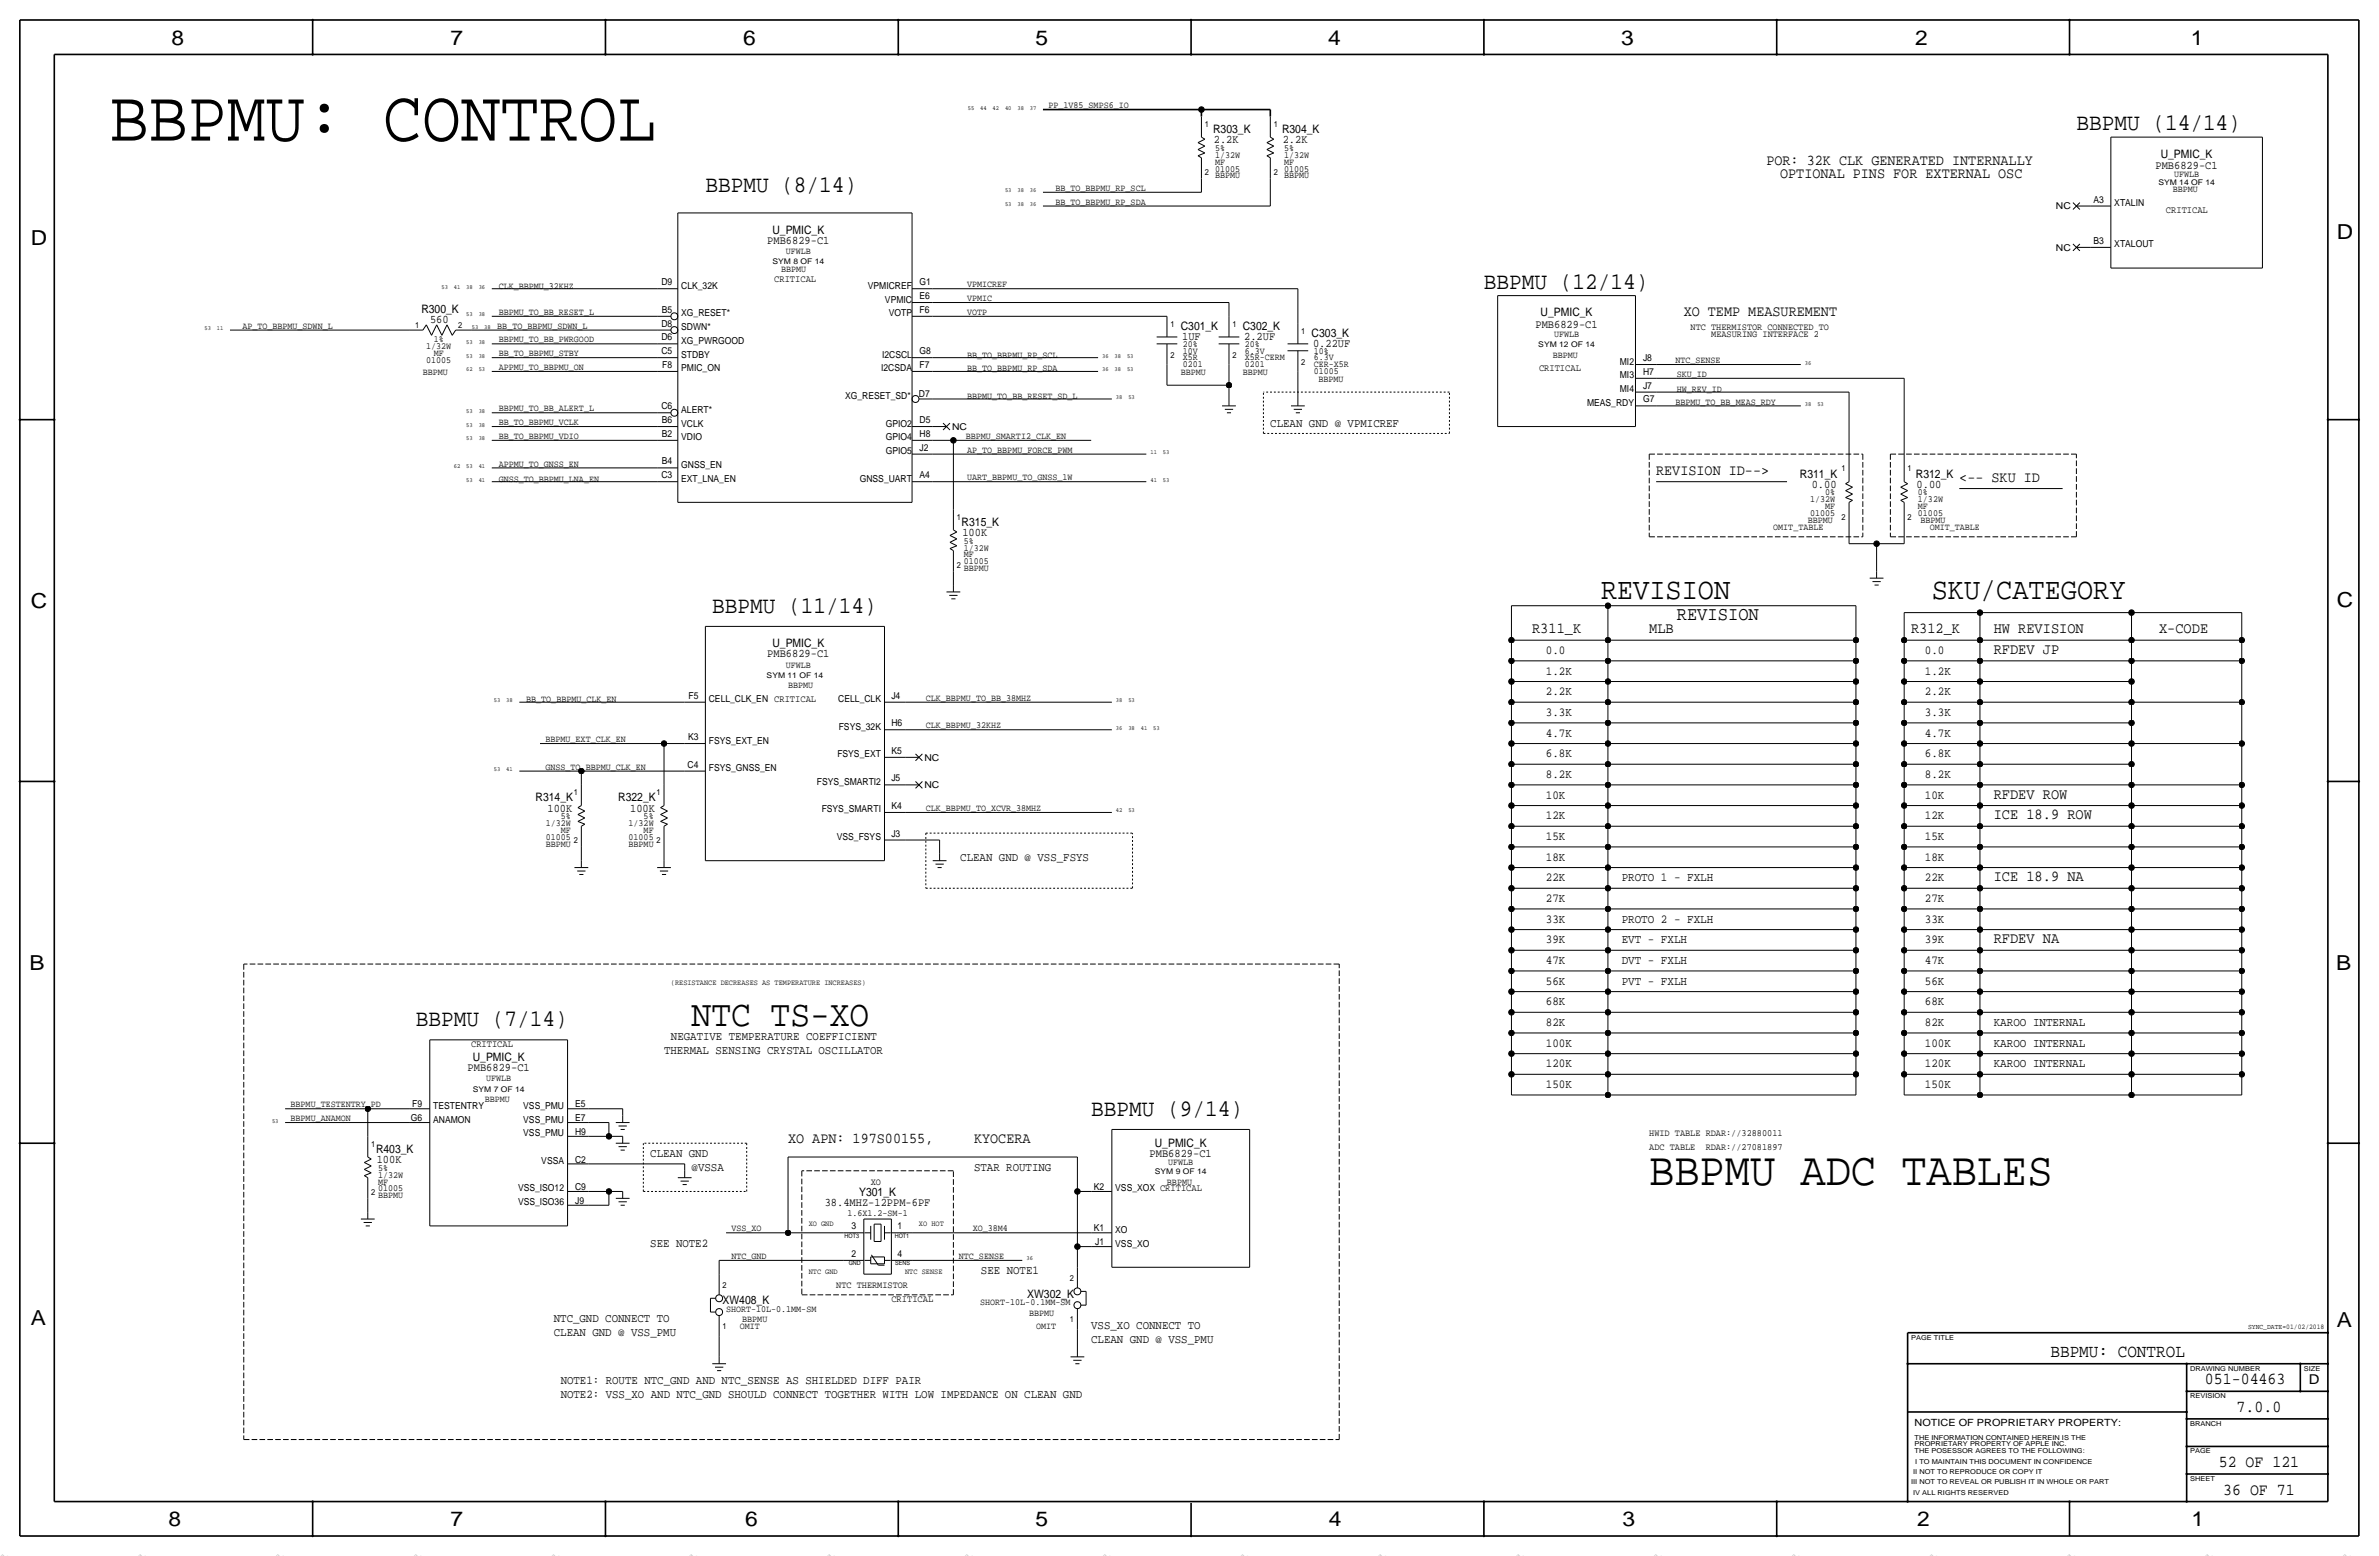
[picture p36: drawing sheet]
<svg xmlns="http://www.w3.org/2000/svg" width="877mm" height="574mm" viewBox="0 0 877 574" stroke-linecap="round" stroke-linejoin="round" font-family="sans-serif">
<defs><g id="words">
<text font-size="26.9" x="40.3" y="51.8">BBPMU: CONTROL</text>
<text font-size="17.4" x="608" y="436.6">BBPMU ADC TABLES</text>
<text font-size="13.6" x="255" y="378.2">NTC TS-XO</text>
<g font-size="11.1">
<text x="590.2" y="220.7">REVISION</text>
<text x="712.2" y="220.7">SKU/CATEGORY</text>
</g>
<g font-size="8.7">
<text x="765.5" y="48">BBPMU (14/14)</text>
<text x="260" y="70.9">BBPMU (8/14)</text>
<text x="547.1" y="106.4">BBPMU (12/14)</text>
<text x="262.6" y="225.8">BBPMU (11/14)</text>
<text x="153.4" y="378.2">BBPMU (7/14)</text>
<text x="402.3" y="411.2">BBPMU (9/14)</text>
</g>
<g font-size="7.6">
<text x="63.2" y="16.5">8</text>
<text x="166.1" y="16.5">7</text>
<text x="274" y="16.5">6</text>
<text x="381.7" y="16.5">5</text>
<text x="489.7" y="16.5">4</text>
<text x="597.6" y="16.5">3</text>
<text x="706.1" y="16.5">2</text>
<text x="807.7" y="16.5">1</text>
<text x="861.5" y="88.1">D</text>
<text x="11.4" y="90.4">D</text>
<text x="11.4" y="224.3">C</text>
<text x="861.5" y="223.8">C</text>
<text x="10.9" y="357.6">B</text>
<text x="861.3" y="357.4">B</text>
<text x="11.4" y="488.4">A</text>
<text x="861.5" y="489.2">A</text>
<text x="62.2" y="562.6">8</text>
<text x="166.1" y="562.6">7</text>
<text x="274.8" y="562.6">6</text>
<text x="381.7" y="562.6">5</text>
<text x="489.9" y="562.6">4</text>
<text x="598.1" y="562.6">3</text>
<text x="706.8" y="562.6">2</text>
<text x="807.9" y="562.6">1</text>
</g>
<text font-size="7.1" x="618.2" y="228.3">REVISION</text>
<text font-size="6.6" x="756" y="500.1">BBPMU: CONTROL</text>
<g font-size="6.2">
<text x="812.9" y="510.3">051-04463</text>
<text x="824.6" y="520.4">7.0.0</text>
<text x="818" y="540.8">52 OF 121</text>
<text x="819.6" y="550.9">36 OF 71</text>
</g>
<g font-size="5.6">
<text x="651.2" y="60.7">POR: 32K CLK GENERATED INTERNALLY</text>
<text x="656.3" y="65.8">OPTIONAL PINS FOR EXTERNAL OSC</text>
<text x="620.7" y="116.6">XO TEMP MEASUREMENT</text>
<text x="610.6" y="175">REVISION ID--&gt;</text>
<text x="722.3" y="177.5">&lt;-- SKU ID</text>
<text x="564.8" y="233.4">R311_K</text>
<text x="608" y="233.4">MLB</text>
<text x="704.5" y="233.4">R312_K</text>
<text x="735" y="233.4">HW REVISION</text>
<text x="796" y="233.4">X-CODE</text>
<text x="735" y="241">RFDEV JP</text>
<text x="735" y="294.4">RFDEV ROW</text>
<text x="735" y="302">ICE 18.9 ROW</text>
<text x="735" y="324.9">ICE 18.9 NA</text>
<text x="735" y="347.7">RFDEV NA</text>
<text x="290.5" y="421.4">XO APN: 197S00155,</text>
<text x="359.1" y="421.4">KYOCERA</text>
</g>
<text font-size="5" x="851.2" y="510.3">D</text>
<g font-size="4.5">
<text x="569.9" y="241">0.0</text>
<text x="709.6" y="241">0.0</text>
<text x="569.9" y="248.7">1.2K</text>
<text x="709.6" y="248.7">1.2K</text>
<text x="569.9" y="256.3">2.2K</text>
<text x="709.6" y="256.3">2.2K</text>
<text x="569.9" y="263.9">3.3K</text>
<text x="709.6" y="263.9">3.3K</text>
<text x="569.9" y="271.5">4.7K</text>
<text x="709.6" y="271.5">4.7K</text>
<text x="569.9" y="279.1">6.8K</text>
<text x="709.6" y="279.1">6.8K</text>
<text x="569.9" y="286.8">8.2K</text>
<text x="709.6" y="286.8">8.2K</text>
<text x="569.9" y="294.4">10K</text>
<text x="709.6" y="294.4">10K</text>
<text x="569.9" y="302">12K</text>
<text x="709.6" y="302">12K</text>
<text x="569.9" y="309.6">15K</text>
<text x="709.6" y="309.6">15K</text>
<text x="569.9" y="317.2">18K</text>
<text x="709.6" y="317.2">18K</text>
<text x="569.9" y="324.9">22K</text>
<text x="597.9" y="324.9">PROTO 1 - FXLH</text>
<text x="709.6" y="324.9">22K</text>
<text x="569.9" y="332.5">27K</text>
<text x="709.6" y="332.5">27K</text>
<text x="569.9" y="340.1">33K</text>
<text x="597.9" y="340.1">PROTO 2 - FXLH</text>
<text x="709.6" y="340.1">33K</text>
<text x="569.9" y="347.7">39K</text>
<text x="597.9" y="347.7">EVT - FXLH</text>
<text x="709.6" y="347.7">39K</text>
<text x="569.9" y="355.3">47K</text>
<text x="597.9" y="355.3">DVT - FXLH</text>
<text x="709.6" y="355.3">47K</text>
<text x="569.9" y="363">56K</text>
<text x="597.9" y="363">PVT - FXLH</text>
<text x="709.6" y="363">56K</text>
<text x="569.9" y="370.6">68K</text>
<text x="709.6" y="370.6">68K</text>
<text x="569.9" y="378.2">82K</text>
<text x="709.6" y="378.2">82K</text>
<text x="735" y="378.2">KAROO INTERNAL</text>
<text x="569.9" y="385.8">100K</text>
<text x="709.6" y="385.8">100K</text>
<text x="735" y="385.8">KAROO INTERNAL</text>
<text x="569.9" y="393.4">120K</text>
<text x="709.6" y="393.4">120K</text>
<text x="735" y="393.4">KAROO INTERNAL</text>
<text x="569.9" y="401.1">150K</text>
<text x="709.6" y="401.1">150K</text>
</g>
<g font-size="4.4">
<text x="468.3" y="157.2">CLEAN GND @ VPMICREF</text>
<text x="354" y="317.2">CLEAN GND @ VSS_FSYS</text>
<text x="247.3" y="383.3">NEGATIVE TEMPERATURE COEFFICIENT</text>
<text x="244.8" y="388.4">THERMAL SENSING CRYSTAL OSCILLATOR</text>
<text x="239.7" y="426.5">CLEAN GND</text>
<text x="255" y="431.5">@VSSA</text>
<text x="359.1" y="431.5">STAR ROUTING</text>
<text x="239.7" y="459.5">SEE NOTE2</text>
<text x="361.6" y="469.6">SEE NOTE1</text>
<text x="204.2" y="487.4">NTC_GND CONNECT TO</text>
<text x="402.3" y="490">VSS_XO CONNECT TO</text>
<text x="204.2" y="492.5">CLEAN GND @ VSS_PMU</text>
<text x="402.3" y="495">CLEAN GND @ VSS_PMU</text>
<text x="206.7" y="510.3">NOTE1: ROUTE NTC_GND AND NTC_SENSE AS SHIELDED DIFF PAIR</text>
<text x="206.7" y="515.4">NOTE2: VSS_XO AND NTC_GND SHOULD CONNECT TOGETHER WITH LOW IMPEDANCE ON CLEAN GND</text>
</g>
<g font-size="4.3">
<text x="447.2" y="49">R303_K</text>
<text x="447.5" y="52.8">2.2K</text>
<text x="472.6" y="49">R304_K</text>
<text x="472.9" y="52.8">2.2K</text>
<text x="796.6" y="58.2">U_PMIC_K</text>
<text x="794.7" y="62.4">PMB6829-C1</text>
<text x="282.9" y="89.9">PMB6829-C1</text>
<text x="284.8" y="86.1">U_PMIC_K</text>
<text x="155.4" y="115.3">R300_K</text>
<text x="158.6" y="118.9">560</text>
<text x="568" y="116.6">U_PMIC_K</text>
<text x="435.3" y="121.7">C301_K</text>
<text x="435.8" y="125.5">1UF</text>
<text x="458.2" y="121.7">C302_K</text>
<text x="458.7" y="125.5">2.2UF</text>
<text x="483.6" y="124.2">C303_K</text>
<text x="566.1" y="120.8">PMB6829-C1</text>
<text x="484.1" y="128">0.22UF</text>
<text x="663.6" y="176">R311_K</text>
<text x="667.9" y="179.8">0.00</text>
<text x="706.3" y="176">R312_K</text>
<text x="706.6" y="179.8">0.00</text>
<text x="354.5" y="193.8">R315_K</text>
<text x="354.8" y="197.6">100K</text>
<text x="284.8" y="238.5">U_PMIC_K</text>
<text x="282.9" y="242.3">PMB6829-C1</text>
<text x="197.5" y="295.4">R314_K</text>
<text x="201.9" y="299.2">100K</text>
<text x="227.9" y="295.4">R322_K</text>
<text x="232.3" y="299.2">100K</text>
<text x="172.4" y="394.7">PMB6829-C1</text>
<text x="174.3" y="390.9">U_PMIC_K</text>
<text x="138.6" y="424.9">R403_K</text>
<text x="425.8" y="422.7">U_PMIC_K</text>
<text x="138.9" y="428.8">100K</text>
<text x="423.8" y="426.6">PMB6829-C1</text>
<text x="316.7" y="440.7">Y301_K</text>
<text x="304.1" y="444.5">38.4MHZ-12PPM-6PF</text>
<text x="378.7" y="478.3">XW302_K</text>
<text x="266.4" y="480.8">XW408_K</text>
</g>
<text font-size="3.7" x="705.8" y="525.5">NOTICE OF PROPRIETARY PROPERTY:</text>
<g font-size="3.6">
<text x="798.5" y="78.5">CRITICAL</text>
<text x="285.4" y="103.9">CRITICAL</text>
<text x="567.4" y="136.9">CRITICAL</text>
<text x="173.7" y="385.8">CRITICAL</text>
<text x="328.6" y="479.8">CRITICAL</text>
</g>
<g font-size="3.5">
<text x="386.5" y="39.9">PP_1V85_SMPS6_IO</text>
<text x="448" y="58.2">1/32W</text>
<text x="448" y="55.6">5%</text>
<text x="473.4" y="58.2">1/32W</text>
<text x="473.4" y="55.6">5%</text>
<text x="448" y="60.7">MF</text>
<text x="448" y="63.2">01005</text>
<text x="448" y="65.8">BBPMU</text>
<text x="473.4" y="60.7">MF</text>
<text x="473.4" y="63.2">01005</text>
<text x="473.4" y="65.8">BBPMU</text>
<text x="801.5" y="65.3">UFWLB</text>
<text x="389.1" y="70.4">BB_TO_BBPMU_RP_SCL</text>
<text x="801.1" y="70.9">BBPMU</text>
<text x="389.1" y="75.4">BB_TO_BBPMU_RP_SDA</text>
<text x="758" y="77.2">NC</text>
<text x="771.8" y="74.7">A3</text>
<text x="779.5" y="75.9">XTALIN</text>
<text x="771.8" y="89.9">B3</text>
<text x="289.7" y="93.7">UFWLB</text>
<text x="758" y="92.5">NC</text>
<text x="779.5" y="91.2">XTALOUT</text>
<text x="288" y="100.1">BBPMU</text>
<text x="183.8" y="106.4">CLK_BBPMU_32KHZ</text>
<text x="243.8" y="105.2">D9</text>
<text x="251.2" y="106.4">CLK_32K</text>
<text x="320" y="106.4">VPMICREF</text>
<text x="339" y="105.2">G1</text>
<text x="356.6" y="105.9">VPMICREF</text>
<text x="326.3" y="111.5">VPMIC</text>
<text x="339" y="110.2">E6</text>
<text x="356.6" y="111">VPMIC</text>
<text x="183.8" y="116.1">BBPMU_TO_BB_RESET_L</text>
<text x="244" y="115.3">B5</text>
<text x="251.2" y="116.6">XG_RESET*</text>
<text x="327.7" y="116.6">VOTP</text>
<text x="339" y="115.3">F6</text>
<text x="356.6" y="116.1">VOTP</text>
<text x="89.4" y="121.2">AP_TO_BBPMU_SDWN_L</text>
<text x="183.3" y="121.2">BB_TO_BBPMU_SDWN_L</text>
<text x="243.8" y="125.5">D6</text>
<text x="243.8" y="120.4">D8</text>
<text x="251.2" y="121.7">SDWN*</text>
<text x="572.9" y="124.1">UFWLB</text>
<text x="623.3" y="121.7">NTC THERMISTOR CONNECTED TO</text>
<text x="630.9" y="124.2">MEASURING INTERFACE 2</text>
<text x="157.1" y="128.8">1/32W</text>
<text x="159.9" y="131.3">MF</text>
<text x="159.9" y="126.2">1%</text>
<text x="183.8" y="126.2">BBPMU_TO_BB_PWRGOOD</text>
<text x="183.8" y="131.3">BB_TO_BBPMU_STBY</text>
<text x="243.8" y="130.6">C5</text>
<text x="251.2" y="126.7">XG_PWRGOOD</text>
<text x="251.2" y="131.8">STDBY</text>
<text x="325.2" y="131.8">I2CSCL</text>
<text x="339" y="130.6">G8</text>
<text x="356.6" y="131.8">BB_TO_BBPMU_RP_SCL</text>
<text x="436.1" y="128">20%</text>
<text x="436.1" y="130.3">10V</text>
<text x="458.9" y="128">20%</text>
<text x="458.9" y="130.3">6.3V</text>
<text x="484.3" y="130.6">10%</text>
<text x="572.5" y="131.8">BBPMU</text>
<text x="157.1" y="133.9">01005</text>
<text x="183.8" y="136.4">APPMU_TO_BBPMU_ON</text>
<text x="244.2" y="135.6">F8</text>
<text x="251.2" y="136.9">PMIC_ON</text>
<text x="324.9" y="136.9">I2CSDA</text>
<text x="339" y="135.6">F7</text>
<text x="356.6" y="136.9">BB_TO_BBPMU_RP_SDA</text>
<text x="436.1" y="132.8">X5R</text>
<text x="436.1" y="135.4">0201</text>
<text x="458.9" y="132.8">X5R-CERM</text>
<text x="458.9" y="135.4">0201</text>
<text x="484.3" y="135.4">CER-X5R</text>
<text x="484.3" y="137.9">01005</text>
<text x="484.3" y="132.8">6.3V</text>
<text x="597.2" y="134.4">MI2</text>
<text x="605.7" y="133.1">J8</text>
<text x="617.7" y="133.9">NTC_SENSE</text>
<text x="155.9" y="138.2">BBPMU</text>
<text x="435.3" y="138.2">BBPMU</text>
<text x="458.2" y="138.2">BBPMU</text>
<text x="486.1" y="140.7">BBPMU</text>
<text x="597.2" y="139.4">MI3</text>
<text x="605.7" y="143.3">J7</text>
<text x="605.7" y="138.2">H7</text>
<text x="618.2" y="138.9">SKU_ID</text>
<text x="311.6" y="147.1">XG_RESET_SD*</text>
<text x="338.8" y="146.3">D7</text>
<text x="356.6" y="147.1">BBPMU_TO_BB_RESET_SD_L</text>
<text x="585.1" y="149.6">MEAS_RDY</text>
<text x="597.2" y="144.5">MI4</text>
<text x="605.7" y="148.3">G7</text>
<text x="617.7" y="149.1">BBPMU_TO_BB_MEAS_RDY</text>
<text x="618.2" y="144.5">HW_REV_ID</text>
<text x="183.8" y="151.6">BBPMU_TO_BB_ALERT_L</text>
<text x="243.8" y="150.9">C6</text>
<text x="244" y="156">B6</text>
<text x="251.2" y="152.1">ALERT*</text>
<text x="339" y="156">D5</text>
<text x="183.8" y="161.8">BB_TO_BBPMU_VDIO</text>
<text x="183.8" y="156.7">BB_TO_BBPMU_VCLK</text>
<text x="244" y="161">B2</text>
<text x="251.2" y="157.2">VCLK</text>
<text x="326.6" y="157.2">GPIO2</text>
<text x="339" y="161">H8</text>
<text x="351" y="158.5">NC</text>
<text x="356.1" y="161.8">BBPMU_SMARTI2_CLK_EN</text>
<text x="251.2" y="162.3">VDIO</text>
<text x="326.6" y="162.3">GPIO4</text>
<text x="326.6" y="167.4">GPIO5</text>
<text x="339" y="166.1">J2</text>
<text x="356.6" y="166.9">AP_TO_BBPMU_FORCE_PWM</text>
<text x="183.8" y="172">APPMU_TO_GNSS_EN</text>
<text x="244" y="171.2">B4</text>
<text x="251.2" y="172.5">GNSS_EN</text>
<text x="183.8" y="177.5">GNSS_TO_BBPMU_LNA_EN</text>
<text x="243.8" y="176.3">C3</text>
<text x="251.2" y="177.5">EXT_LNA_EN</text>
<text x="317" y="177.5">GNSS_UART</text>
<text x="339" y="176.3">A4</text>
<text x="356.6" y="177">UART_BBPMU_TO_GNSS_1W</text>
<text x="667.4" y="185.2">1/32W</text>
<text x="672.9" y="182.6">0%</text>
<text x="707.1" y="185.2">1/32W</text>
<text x="707.1" y="182.6">0%</text>
<text x="667.4" y="190.2">01005</text>
<text x="672.9" y="187.7">MF</text>
<text x="707.1" y="187.7">MF</text>
<text x="707.1" y="190.2">01005</text>
<text x="653.7" y="195.3">OMIT_TABLE</text>
<text x="666.4" y="192.8">BBPMU</text>
<text x="708" y="192.8">BBPMU</text>
<text x="711.4" y="195.3">OMIT_TABLE</text>
<text x="355.3" y="202.9">1/32W</text>
<text x="355.3" y="200.4">5%</text>
<text x="355.3" y="205.5">MF</text>
<text x="355.3" y="208">01005</text>
<text x="355.3" y="210.6">BBPMU</text>
<text x="289.7" y="246.1">UFWLB</text>
<text x="253.8" y="257.6">F5</text>
<text x="290.5" y="253.7">BBPMU</text>
<text x="328.6" y="257.6">J4</text>
<text x="194" y="258.8">BB_TO_BBPMU_CLK_EN</text>
<text x="261.3" y="258.8">CELL_CLK_EN CRITICAL</text>
<text x="309.1" y="258.8">CELL_CLK</text>
<text x="341.3" y="258.3">CLK_BBPMU_TO_BB_38MHZ</text>
<text x="309.2" y="269">FSYS_32K</text>
<text x="328.6" y="267.7">H6</text>
<text x="341.3" y="268.5">CLK_BBPMU_32KHZ</text>
<text x="201.1" y="273.6">BBPMU_EXT_CLK_EN</text>
<text x="253.7" y="272.8">K3</text>
<text x="261.3" y="274.1">FSYS_EXT_EN</text>
<text x="308.7" y="279.1">FSYS_EXT</text>
<text x="328.6" y="277.9">K5</text>
<text x="340.8" y="280.4">NC</text>
<text x="201.1" y="283.7">GNSS_TO_BBPMU_CLK_EN</text>
<text x="253.5" y="283">C4</text>
<text x="261.3" y="284.2">FSYS_GNSS_EN</text>
<text x="301.2" y="289.3">FSYS_SMARTI2</text>
<text x="328.6" y="288">J5</text>
<text x="340.8" y="290.6">NC</text>
<text x="302.9" y="299.5">FSYS_SMARTI</text>
<text x="328.6" y="298.2">K4</text>
<text x="341.3" y="299">CLK_BBPMU_TO_XCVR_38MHZ</text>
<text x="201.3" y="304.5">1/32W</text>
<text x="206.8" y="302">5%</text>
<text x="231.7" y="304.5">1/32W</text>
<text x="237.3" y="302">5%</text>
<text x="201.3" y="309.6">01005</text>
<text x="206.8" y="307.1">MF</text>
<text x="231.7" y="309.6">01005</text>
<text x="237.3" y="307.1">MF</text>
<text x="308.5" y="309.6">VSS_FSYS</text>
<text x="328.6" y="308.4">J3</text>
<text x="201.3" y="312.2">BBPMU</text>
<text x="231.7" y="312.2">BBPMU</text>
<text x="179.2" y="398.5">UFWLB</text>
<text x="178.8" y="406.1">BBPMU</text>
<text x="107.1" y="413.3">BBPMU_ANAMON</text>
<text x="107.1" y="408.2">BBPMU_TESTENTRY_PD</text>
<text x="151.4" y="413.3">G6</text>
<text x="152" y="408.2">F9</text>
<text x="159.7" y="408.7">TESTENTRY</text>
<text x="159.7" y="413.8">ANAMON</text>
<text x="192.9" y="408.7">VSS_PMU</text>
<text x="192.9" y="413.8">VSS_PMU</text>
<text x="212" y="413.3">E7</text>
<text x="212" y="408.2">E5</text>
<text x="192.9" y="418.8">VSS_PMU</text>
<text x="212" y="418.3">H9</text>
<text x="608" y="418.8">HWID TABLE RDAR://32880011</text>
<text x="608" y="423.9">ADC TABLE</text>
<text x="628.8" y="423.9">RDAR://27081897</text>
<text x="139.4" y="431.5">5%</text>
<text x="199.6" y="429">VSSA</text>
<text x="212" y="428.5">C2</text>
<text x="430.7" y="429.5">UFWLB</text>
<text x="139.4" y="434.1">1/32W</text>
<text x="139.4" y="436.6">MF</text>
<text x="321" y="436.6">XO</text>
<text x="430.2" y="436.6">BBPMU</text>
<text x="139.4" y="439.2">01005</text>
<text x="139.4" y="441.7">BBPMU</text>
<text x="191" y="439.2">VSS_ISO12</text>
<text x="212" y="443.7">J9</text>
<text x="212" y="438.7">C9</text>
<text x="403.3" y="438.7">K2</text>
<text x="411.2" y="439.2">VSS_XOX CRITICAL</text>
<text x="191" y="444.2">VSS_ISO36</text>
<text x="312.4" y="448.1">1.6X1.2-SM-1</text>
<text x="269.7" y="453.9">VSS_XO</text>
<text x="313.9" y="453.1">3</text>
<text x="330.9" y="453.1">1</text>
<text x="358.6" y="453.9">XO_38M4</text>
<text x="403.3" y="453.9">K1</text>
<text x="411.2" y="454.4">XO</text>
<text x="403.8" y="459">J1</text>
<text x="411.2" y="459.5">VSS_XO</text>
<text x="269.7" y="464.1">NTC_GND</text>
<text x="313.9" y="463.3">2</text>
<text x="330.9" y="463.3">4</text>
<text x="353.5" y="464.1">NTC_SENSE</text>
<text x="308.3" y="474.7">NTC THERMISTOR</text>
<text x="267.7" y="483.6">SHORT-10L-0.1MM-SM</text>
<text x="361.4" y="481.1">SHORT-10L-0.1MM-SM</text>
<text x="379.4" y="484.9">BBPMU</text>
<text x="272.7" y="490">OMIT</text>
<text x="273.7" y="487.4">BBPMU</text>
<text x="382" y="490">OMIT</text>
</g>
<g font-size="3.1">
<text x="444.2" y="46.7">1</text>
<text x="469.6" y="46.7">1</text>
<text x="444.2" y="64.5">2</text>
<text x="469.6" y="64.5">2</text>
<text x="153.1" y="120.9">1</text>
<text x="168.9" y="120.9">2</text>
<text x="431.5" y="120.4">1</text>
<text x="454.4" y="120.4">1</text>
<text x="479.8" y="122.9">1</text>
<text x="431.5" y="131.8">2</text>
<text x="454.4" y="131.8">2</text>
<text x="479.8" y="134.4">2</text>
<text x="678.9" y="173.7">1</text>
<text x="703.3" y="173.7">1</text>
<text x="352.8" y="191.5">1</text>
<text x="678.9" y="191.5">2</text>
<text x="703.3" y="191.5">2</text>
<text x="352.8" y="209.3">2</text>
<text x="211.5" y="293.1">1</text>
<text x="242" y="293.1">1</text>
<text x="211.5" y="310.9">2</text>
<text x="242" y="310.9">2</text>
<text x="136.9" y="422.7">1</text>
<text x="136.9" y="440.4">2</text>
<text x="394.4" y="472.2">2</text>
<text x="266.4" y="474.7">2</text>
<text x="266.4" y="490">1</text>
<text x="394.4" y="487.4">1</text>
</g>
<g font-size="2.9">
<text x="795.7" y="68.3">SYM 14 OF 14</text>
<text x="284.8" y="97.5">SYM 8 OF 14</text>
<text x="567.1" y="128">SYM 12 OF 14</text>
<text x="282.6" y="249.9">SYM 11 OF 14</text>
<text x="247.3" y="363">(RESISTANCE DECREASES AS TEMPERATURE INCREASES)</text>
<text x="174.3" y="402.3">SYM 7 OF 14</text>
<text x="425.8" y="432.8">SYM 9 OF 14</text>
<text x="298.1" y="451.9">XO GND</text>
<text x="338.8" y="451.9">XO HOT</text>
<text x="298.1" y="469.6">NTC GND</text>
<text x="333.7" y="469.6">NTC SENSE</text>
</g>
<g font-size="2.8" fill="#b6b6b4">
<text x="0" y="573.5" transform="rotate(45 0 573.5)">=</text>
<text x="101.6" y="573.5" transform="rotate(45 101.6 573.5)">=</text>
<text x="152.4" y="573.5" transform="rotate(45 152.4 573.5)">=</text>
<text x="203.2" y="573.5" transform="rotate(45 203.2 573.5)">=</text>
<text x="355.6" y="573.5" transform="rotate(45 355.6 573.5)">=</text>
<text x="406.4" y="573.5" transform="rotate(45 406.4 573.5)">=</text>
<text x="457.2" y="573.5" transform="rotate(45 457.2 573.5)">=</text>
<text x="609.6" y="573.5" transform="rotate(45 609.6 573.5)">=</text>
<text x="660.4" y="573.5" transform="rotate(45 660.4 573.5)">=</text>
<text x="711.2" y="573.5" transform="rotate(45 711.2 573.5)">=</text>
<text x="863.6" y="573.5" transform="rotate(45 863.6 573.5)">=</text>
</g>
<text font-size="2.6" x="828.8" y="490">SYNC_DATE=01/02/2018</text>
<g font-size="2.5">
<text x="704.5" y="493.8">PAGE TITLE</text>
<text x="807.4" y="505.2">DRAWING NUMBER</text>
<text x="849.3" y="505.2">SIZE</text>
<text x="807.4" y="515.4">REVISION</text>
<text x="807.4" y="525.5">BRANCH</text>
<text x="705.8" y="533.1">PROPRIETARY PROPERTY OF APPLE INC.</text>
<text x="705.8" y="530.6">THE INFORMATION CONTAINED HEREIN IS THE</text>
<text x="705.8" y="535.7">THE POSESSOR AGREES TO THE FOLLOWING:</text>
<text x="706.1" y="539.5">I TO MAINTAIN THIS DOCUMENT IN CONFIDENCE</text>
<text x="807.4" y="535.7">PAGE</text>
<text x="705.3" y="543.3">II NOT TO REPRODUCE OR COPY IT</text>
<text x="807.4" y="545.8">SHEET</text>
<text x="704.5" y="547.1">III NOT TO REVEAL OR PUBLISH IT IN WHOLE OR PART</text>
<text x="705.3" y="550.9">IV ALL RIGHTS RESERVED</text>
</g>
<g font-size="2.3">
<text x="356.8" y="40.4">55</text>
<text x="361.4" y="40.4">44</text>
<text x="366" y="40.4">42</text>
<text x="370.5" y="40.4">40</text>
<text x="375.1" y="40.4">38</text>
<text x="379.7" y="40.4">37</text>
<text x="370.5" y="70.9">53</text>
<text x="375.1" y="70.9">38</text>
<text x="379.7" y="70.9">36</text>
<text x="370.5" y="75.9">53</text>
<text x="375.1" y="75.9">38</text>
<text x="379.7" y="75.9">36</text>
<text x="162.8" y="106.4">53</text>
<text x="167.3" y="106.4">41</text>
<text x="171.9" y="106.4">38</text>
<text x="176.5" y="106.4">36</text>
<text x="171.9" y="116.6">53</text>
<text x="176.5" y="116.6">38</text>
<text x="75.4" y="121.7">53</text>
<text x="80" y="121.7">11</text>
<text x="173.9" y="121.2">53</text>
<text x="178.5" y="121.2">38</text>
<text x="171.9" y="126.7">53</text>
<text x="171.9" y="131.8">53</text>
<text x="176.5" y="126.7">38</text>
<text x="176.5" y="131.8">38</text>
<text x="406.3" y="131.8">36</text>
<text x="410.9" y="131.8">38</text>
<text x="415.5" y="131.8">53</text>
<text x="171.9" y="136.9">62</text>
<text x="176.5" y="136.9">53</text>
<text x="406.3" y="136.9">36</text>
<text x="410.9" y="136.9">38</text>
<text x="415.5" y="136.9">53</text>
<text x="665.4" y="134.4">36</text>
<text x="411.4" y="147.1">38</text>
<text x="416" y="147.1">53</text>
<text x="665.4" y="149.6">38</text>
<text x="670" y="149.6">53</text>
<text x="171.9" y="152.1">53</text>
<text x="176.5" y="152.1">38</text>
<text x="171.9" y="157.2">53</text>
<text x="176.5" y="157.2">38</text>
<text x="171.9" y="162.3">53</text>
<text x="176.5" y="162.3">38</text>
<text x="424.1" y="167.4">11</text>
<text x="428.7" y="167.4">53</text>
<text x="167.3" y="172.5">62</text>
<text x="171.9" y="172.5">53</text>
<text x="176.5" y="172.5">41</text>
<text x="171.9" y="177.5">53</text>
<text x="176.5" y="177.5">41</text>
<text x="424.1" y="177.5">41</text>
<text x="428.7" y="177.5">53</text>
<text x="182.1" y="258.8">53</text>
<text x="186.6" y="258.8">38</text>
<text x="411.4" y="258.8">38</text>
<text x="416" y="258.8">53</text>
<text x="411.4" y="269">36</text>
<text x="416" y="269">38</text>
<text x="420.6" y="269">41</text>
<text x="425.1" y="269">53</text>
<text x="182.1" y="284.2">53</text>
<text x="186.6" y="284.2">41</text>
<text x="411.4" y="299.5">42</text>
<text x="416" y="299.5">53</text>
<text x="100.3" y="413.8">53</text>
<text x="311.4" y="456.2">HOT3</text>
<text x="329.9" y="456.2">HOT1</text>
<text x="312.9" y="466.3">GND</text>
<text x="330" y="466.3">SENS</text>
<text x="378.4" y="464.6">36</text>
</g>
</g></defs>
<g fill="none" stroke="#000" stroke-width=".37">
<path d="M441.7 57.4l1.2 .8zM441.7 57.4l2.5-1zM441.7 55.1l2.5 1.3zM441.7 55.1l2.5-1.3zM441.7 52.6l2.5 1.2zM441.7 52.6l2.5-1.3zM442.9 58.2v7.6zM442.9 42.9v7.6zM442.9 50.5l1.3 .8zM467.1 57.4l1.2 .8zM467.1 57.4l2.5-1zM467.1 55.1l2.5 1.3z"/>
<path d="M467.1 55.1l2.5-1.3zM467.1 52.6l2.5 1.2zM467.1 52.6l2.5-1.3zM468.3 58.2v7.6zM468.3 42.9v7.6zM468.3 50.5l1.3 .8zM778.2 50.5v48.3zM778.2 50.5h55.9zM834.1 50.5v48.3zM249.9 78.5v106.7zM249.9 78.5h86.3zM336.2 78.5v106.7z"/>
<path d="M384.5 70.9h58.4zM384.5 75.9h83.8zM442.9 65.8v5.1zM468.3 65.8v10.1zM764.2 74.7l2.6 2.5zM765.5 75.9h5.1zM766.8 74.7l-2.6 2.5zM770.6 75.9h7.6zM764.2 89.9l2.6 2.6zM765.5 91.2h5.1zM766.8 89.9l-2.6 2.6zM770.6 91.2h7.6z"/>
<path d="M778.2 98.8h55.9zM157.2 119.7l-1.3 2zM157.2 119.7l1.9 3.9zM161 119.7l-1.9 3.9zM161 119.7l1.9 3.9zM164.8 119.7l1.9 3.9zM164.8 119.7l-1.9 3.9zM181.3 116.6h61zM181.3 106.4h61zM242.3 106.4h7.6zM242.3 116.6h5zM336.2 106.4h7.7z"/>
<path d="M336.2 116.6h7.7zM336.2 111.5h7.7zM343.9 111.5h109.2zM343.9 106.4h134.6zM343.9 116.6h86.3zM430.2 116.6v7.6zM453.1 111.5v5.1zM453.1 116.6v7.6zM478.5 106.4v12.7zM478.5 119.1v7.6zM552.1 109h50.8zM552.1 109v48.2z"/>
<path d="M602.9 109v48.2zM84.8 121.7h66zM150.8 121.7h5.1zM168 121.7h5.7zM168 121.7l-1.3 1.9zM173.7 121.7h68.6zM181.3 136.9h61zM181.3 131.8h61zM181.3 126.7h61zM242.3 121.7h5zM242.3 126.7h7.6zM242.3 131.8h7.6z"/>
<path d="M242.3 136.9h7.6zM336.2 131.8h7.7zM336.2 136.9h7.7zM343.9 131.8h60.9zM343.9 136.9h60.9zM426.4 124.2h7.6zM426.4 126.7h7.6zM430.2 134.4v7.6zM430.2 126.7v7.7zM449.3 124.2h7.6zM449.3 126.7h7.6zM453.1 134.4v7.6z"/>
<path d="M453.1 126.7v7.7zM474.7 126.7h7.6zM474.7 129.3h7.6zM478.5 136.9v10.2zM478.5 129.3v7.6zM602.9 134.4h7.7zM602.9 139.4h7.7zM610.6 134.4h53.3zM610.6 139.4h91.4zM702 139.4v30.5zM181.3 152.1h61zM181.3 157.2h61z"/>
<path d="M242.3 152.1h5zM242.3 157.2h7.6zM336.2 157.2h7.7zM338.8 147.1h5.1zM343.9 157.2h5zM343.9 147.1h66zM347.7 156l2.5 2.5zM350.2 156l-2.5 2.5zM430.2 142h22.9zM450.5 149.6h5.1zM451.6 150.9h3zM452.3 152.1h1.5z"/>
<path d="M453.1 142v5.1zM453.1 147.1v2.5zM475.9 149.6h5.1zM477 150.9h3zM477.7 152.1h1.5zM478.5 147.1v2.5zM552.1 157.2h50.8zM602.9 144.5h7.7zM602.9 149.6h7.7zM610.6 149.6h53.3zM610.6 144.5h71.1zM681.7 144.5v25.4z"/>
<path d="M181.3 162.3h61zM181.3 177.5h61zM181.3 172.5h61zM242.3 162.3h7.6zM242.3 172.5h7.6zM242.3 177.5h7.6zM336.2 162.3h7.7zM336.2 167.4h7.7zM336.2 177.5h7.7zM343.9 167.4h78.7zM343.9 177.5h78.7zM343.9 162.3h7.6z"/>
<path d="M351.5 162.3h50.8zM351.5 162.3v25.4zM610.6 177.5h48.2zM680.4 178.3l1.3-.8zM680.4 178.3l2.6 1.3zM681.7 169.9v7.6zM700.7 179.6l2.6 1.2zM700.7 179.6l2.6-1.3zM702 169.9v7.6zM702 177.5l1.3 .8zM249.9 185.2h86.3zM350.2 199.9l2.6 1.3z"/>
<path d="M350.2 199.9l2.6-1.3zM350.2 197.4l2.6 1.2zM350.2 197.4l2.6-1.3zM351.5 187.7v7.6zM351.5 195.3l1.3 .8zM680.4 183.4l2.6 1zM680.4 183.4l2.6-1.3zM680.4 180.8l2.6 1.3zM680.4 180.8l2.6-1.2zM681.7 192.8v7.6zM681.7 185.2v7.6zM681.7 185.2l1.3-.8z"/>
<path d="M700.7 184.4l1.3 .8zM700.7 184.4l2.6-1zM700.7 182.1l2.6 1.3zM700.7 182.1l2.6-1.3zM702 192.8v7.6zM702 185.2v7.6zM722.3 180.1h38.1zM348.9 218.2h5.1zM350 219.5h3zM350.2 202.2l1.3 .7zM350.2 202.2l2.6-1zM351.5 210.6v5z"/>
<path d="M351.5 215.6v2.6zM351.5 202.9v7.7zM681.7 200.4h10.1zM689.3 213.1h5.1zM690.3 214.4h3.1zM691.1 215.6h1.5zM691.8 200.4h10.2zM691.8 200.4v10.2zM691.8 210.6v2.5zM260 230.9v86.3zM260 230.9h66.1zM326.1 230.9v86.3z"/>
<path d="M350.7 220.7h1.5zM557.2 236v7.6zM557.2 236h35.6zM557.2 223.3h35.6zM557.2 223.3v12.7zM592.8 236v7.6zM592.8 236h91.4zM592.8 223.3v12.7zM592.8 223.3h91.4zM684.2 236v7.6zM684.2 223.3v12.7zM702 236v7.6z"/>
<path d="M702 236h27.9zM702 225.8v10.2zM702 225.8h27.9zM729.9 236v7.6zM729.9 236h55.9zM729.9 225.8v10.2zM729.9 225.8h55.9zM785.8 236v7.6zM785.8 236h40.7zM785.8 225.8h40.7zM785.8 225.8v10.2zM826.5 236v7.6z"/>
<path d="M826.5 225.8v10.2zM191.5 258.8h60.9zM252.4 258.8h7.6zM326.1 258.8h7.6zM333.7 258.8h76.2zM557.2 258.8h35.6zM557.2 258.8v7.6zM557.2 251.2v7.6zM557.2 251.2h35.6zM557.2 243.6h35.6zM557.2 243.6v7.6zM592.8 258.8v7.6z"/>
<path d="M592.8 258.8h91.4zM592.8 251.2v7.6zM592.8 251.2h91.4zM592.8 243.6v7.6zM592.8 243.6h91.4zM684.2 258.8v7.6zM684.2 251.2v7.6zM684.2 243.6v7.6zM702 258.8v7.6zM702 258.8h27.9zM702 251.2v7.6zM702 251.2h27.9z"/>
<path d="M702 243.6v7.6zM702 243.6h27.9zM729.9 258.8v7.6zM729.9 258.8h55.9zM729.9 251.2v7.6zM729.9 251.2h55.9zM729.9 243.6v7.6zM729.9 243.6h55.9zM785.8 258.8v7.6zM785.8 258.8h40.7zM785.8 243.6h40.7zM785.8 251.2v7.6z"/>
<path d="M785.8 243.6v7.6zM826.5 258.8v15.3zM826.5 243.6v15.2zM199.1 274.1h45.7zM244.8 274.1h7.6zM244.8 274.1v15.2zM252.4 274.1h7.6zM326.1 269h7.6zM326.1 279.1h7.6zM333.7 279.1h5.1zM333.7 269h76.2zM337.5 277.9l2.6 2.5z"/>
<path d="M340.1 277.9l-2.6 2.5zM557.2 274.1h35.6zM557.2 274.1v7.6zM557.2 266.4v7.7zM557.2 266.4h35.6zM592.8 274.1v7.6zM592.8 274.1h91.4zM592.8 266.4v7.7zM592.8 266.4h91.4zM684.2 274.1v7.6zM684.2 266.4v7.7zM702 274.1v7.6z"/>
<path d="M702 274.1h27.9zM702 266.4v7.7zM702 266.4h27.9zM729.9 274.1v7.6zM729.9 274.1h55.9zM729.9 266.4v7.7zM729.9 266.4h55.9zM785.8 274.1v7.6zM785.8 274.1h40.7zM785.8 266.4v7.7zM826.5 274.1v15.2zM191.5 284.2h22.8z"/>
<path d="M213.1 297.7l1.2-.8zM213.1 297.7l2.5 1.3zM214.3 284.2h38.1zM214.3 284.2v5.1zM214.3 289.3v7.6zM243.5 297.7l1.3-.8zM243.5 297.7l2.6 1.3zM244.8 289.3v7.6zM252.4 284.2h7.6zM326.1 289.3h7.6zM326.1 299.5h7.6zM333.7 289.3h5.1z"/>
<path d="M333.7 299.5h76.2zM337.5 288l2.6 2.6zM340.1 288l-2.6 2.6zM557.2 296.9v7.6zM557.2 296.9h35.6zM557.2 289.3h35.6zM557.2 289.3v7.6zM557.2 281.7v7.6zM557.2 281.7h35.6zM592.8 296.9v7.6zM592.8 296.9h91.4zM592.8 289.3v7.6z"/>
<path d="M592.8 289.3h91.4zM592.8 281.7v7.6zM592.8 281.7h91.4zM684.2 296.9v7.6zM684.2 289.3v7.6zM684.2 281.7v7.6zM702 296.9v7.6zM702 296.9h27.9zM702 289.3v7.6zM702 289.3h27.9zM702 281.7v7.6zM702 281.7h27.9z"/>
<path d="M729.9 296.9v7.6zM729.9 296.9h55.9zM729.9 289.3v7.6zM729.9 289.3h55.9zM729.9 281.7v7.6zM729.9 281.7h55.9zM785.8 296.9v7.6zM785.8 296.9h40.7zM785.8 289.3v7.6zM785.8 281.7v7.6zM785.8 289.3h40.7zM826.5 296.9v7.6z"/>
<path d="M826.5 289.3v7.6zM211.8 319.8h5.1zM213.1 302.8l2.5 1zM213.1 302.8l2.5-1.3zM213.1 300.2l2.5 1.3zM213.1 300.2l2.5-1.2zM214.3 312.2v5zM214.3 304.5v7.7zM214.3 304.5l1.3-.7zM214.3 317.2v2.6zM242.3 319.8h5zM243.5 302.8l2.6 1z"/>
<path d="M243.5 302.8l2.6-1.3zM243.5 300.2l2.6 1.3zM243.5 300.2l2.6-1.2zM244.8 312.2v5zM244.8 304.5v7.7zM244.8 304.5l1.3-.7zM244.8 317.2v2.6zM260 317.2h66.1zM326.1 309.6h7.6zM333.7 309.6h12.7zM343.9 317.2h5zM344.9 318.5h3z"/>
<path d="M345.6 319.8h1.6zM346.4 309.6v5.1zM346.4 314.7v2.5zM557.2 319.8h35.6zM557.2 319.8v7.6zM557.2 312.2v7.6zM557.2 312.2h35.6zM557.2 304.5h35.6zM557.2 304.5v7.7zM592.8 319.8v7.6zM592.8 319.8h91.4zM592.8 312.2v7.6z"/>
<path d="M592.8 312.2h91.4zM592.8 304.5v7.7zM592.8 304.5h91.4zM684.2 319.8v7.6zM684.2 312.2v7.6zM684.2 304.5v7.7zM702 319.8v7.6zM702 319.8h27.9zM702 312.2v7.6zM702 304.5v7.7zM702 312.2h27.9zM702 304.5h27.9z"/>
<path d="M729.9 319.8v7.6zM729.9 319.8h55.9zM729.9 312.2v7.6zM729.9 312.2h55.9zM729.9 304.5v7.7zM729.9 304.5h55.9zM785.8 319.8v7.6zM785.8 319.8h40.7zM785.8 312.2v7.6zM785.8 312.2h40.7zM785.8 304.5v7.7zM785.8 304.5h40.7z"/>
<path d="M826.5 319.8v7.6zM826.5 312.2v7.6zM826.5 304.5v7.7zM212.8 321.1h3zM213.6 322.3h1.5zM243.3 321.1h3zM244 322.3h1.6zM557.2 335h35.6zM557.2 335v7.6zM557.2 327.4v7.6zM557.2 327.4h35.6zM592.8 335v7.6z"/>
<path d="M592.8 335h91.4zM592.8 327.4v7.6zM592.8 327.4h91.4zM684.2 335v7.6zM684.2 327.4v7.6zM702 335v7.6zM702 335h27.9zM702 327.4v7.6zM702 327.4h27.9zM729.9 335v7.6zM729.9 335h55.9zM729.9 327.4v7.6z"/>
<path d="M729.9 327.4h55.9zM785.8 335v7.6zM785.8 335h40.7zM785.8 327.4v7.6zM785.8 327.4h40.7zM826.5 335v7.6zM826.5 327.4v7.6zM557.2 357.9v7.6zM557.2 357.9h35.6zM557.2 350.3h35.6zM557.2 350.3v7.6zM557.2 342.6v7.7z"/>
<path d="M557.2 342.6h35.6zM592.8 357.9v7.6zM592.8 357.9h91.4zM592.8 350.3v7.6zM592.8 350.3h91.4zM592.8 342.6v7.7zM592.8 342.6h91.4zM684.2 357.9v7.6zM684.2 350.3v7.6zM684.2 342.6v7.7zM702 357.9v7.6zM702 357.9h27.9z"/>
<path d="M702 350.3v7.6zM702 350.3h27.9zM702 342.6v7.7zM702 342.6h27.9zM729.9 357.9v7.6zM729.9 357.9h55.9zM729.9 350.3v7.6zM729.9 350.3h55.9zM729.9 342.6v7.7zM729.9 342.6h55.9zM785.8 357.9v7.6zM785.8 357.9h40.7z"/>
<path d="M785.8 350.3v7.6zM785.8 350.3h40.7zM785.8 342.6v7.7zM785.8 342.6h40.7zM826.5 357.9v7.6zM826.5 350.3v7.6zM826.5 342.6v7.7zM557.2 373.1v7.6zM557.2 373.1h35.6zM557.2 365.5h35.6zM557.2 365.5v7.6zM592.8 373.1v7.6z"/>
<path d="M592.8 373.1h91.4zM592.8 365.5v7.6zM592.8 365.5h91.4zM684.2 373.1v7.6zM684.2 365.5v7.6zM702 373.1v7.6zM702 373.1h27.9zM702 365.5v7.6zM702 365.5h27.9zM729.9 373.1v7.6zM729.9 373.1h55.9zM729.9 365.5v7.6z"/>
<path d="M729.9 365.5h55.9zM785.8 373.1v7.6zM785.8 373.1h40.7zM785.8 365.5v7.6zM785.8 365.5h40.7zM826.5 373.1v7.6zM826.5 365.5v7.6zM158.4 383.3v68.6zM158.4 383.3h50.8zM209.2 383.3v68.6zM557.2 388.4h35.6zM557.2 396h35.6z"/>
<path d="M557.2 396v7.6zM557.2 388.4v7.6zM557.2 380.7h35.6zM557.2 380.7v7.7zM592.8 396h91.4zM592.8 388.4h91.4zM592.8 388.4v7.6zM592.8 380.7v7.7zM592.8 380.7h91.4zM592.8 396v7.6zM684.2 388.4v7.6zM684.2 396v7.6z"/>
<path d="M684.2 380.7v7.7zM702 396v7.6zM702 396h27.9zM702 388.4v7.6zM702 388.4h27.9zM702 380.7v7.7zM702 380.7h27.9zM729.9 396v7.6zM729.9 396h55.9zM729.9 388.4v7.6zM729.9 388.4h55.9zM729.9 380.7v7.7z"/>
<path d="M729.9 380.7h55.9zM785.8 396v7.6zM785.8 396h40.7zM785.8 388.4v7.6zM785.8 388.4h40.7zM785.8 380.7v7.7zM785.8 380.7h40.7zM826.5 396v7.6zM826.5 388.4v7.6zM826.5 380.7v7.7zM105.1 413.8h45.7zM105.1 408.7h30.5z"/>
<path d="M135.6 408.7v10.1zM135.6 408.7h15.2zM135.6 418.8v7.7zM150.8 408.7h7.6zM150.8 413.8h7.6zM209.2 418.8h7.7zM209.2 408.7h7.7zM209.2 413.8h7.7zM216.9 408.7h12.7zM216.9 413.8h7.6zM216.9 418.8h7.6zM224.5 413.8v5z"/>
<path d="M224.5 418.8h5.1zM227 413.8h5.1zM228 415h3.1zM228.8 416.3h1.5zM229.6 408.7v2.5zM229.6 411.2v2.6zM229.6 418.8v2.6zM409.9 416.3v50.8zM409.9 416.3h50.8zM460.7 416.3v50.8zM557.2 403.6h35.6zM592.8 403.6h91.4z"/>
<path d="M702 403.6h27.9zM729.9 403.6h55.9zM785.8 403.6h40.7zM134.3 433.3l1.3 .8zM134.3 433.3l2.6-1zM134.3 431l2.6 1.3zM134.3 431l2.6-1.2zM134.3 428.5l2.6 1.3zM134.3 428.5l2.6-1.3zM135.6 434.1v7.6zM135.6 426.5l1.3 .7zM209.2 439.2h7.7z"/>
<path d="M209.2 429h7.7zM216.9 429h35.5zM216.9 439.2h7.6zM224.5 439.2v5zM224.5 439.2h5.1zM227 421.4h5.1zM228 422.7h3.1zM228.8 423.9h1.5zM229.6 439.2v2.5zM249.9 434.1h5.1zM250.9 435.4h3zM251.7 436.6h1.5z"/>
<path d="M252.4 429v2.5zM252.4 431.5v2.6zM290.5 426.5h106.7zM290.5 426.5v27.9zM397.2 439.2v20.3zM397.2 439.2h5.1zM397.2 426.5v12.7zM402.3 439.2h7.6zM133 449.3h5.1zM134.1 450.6h3zM134.8 451.9h1.5zM135.6 441.7v5.1z"/>
<path d="M135.6 446.8v2.5zM158.4 451.9h50.8zM209.2 444.2h7.7zM216.9 444.2h7.6zM227 441.7h5.1zM228 443h3.1zM228.8 444.2h1.5zM267.7 454.4h22.8zM290.5 454.4h20.3zM310.8 454.4h7.7zM318.5 449.3h10.1zM318.5 449.3v20.3z"/>
<path d="M318.7 454.4h2.3zM321 451.9v5zM322.3 457.6h2.5zM322.3 451.2v6.4zM322.3 451.2h2.5zM324.8 451.2v6.4zM326.1 451.9v5zM326.1 454.4h2.3zM328.6 449.3v20.3zM328.6 454.4h7.6zM336.2 454.4h66.1zM397.2 459.5v7.6z"/>
<path d="M397.2 459.5h5.1zM402.3 459.5h7.6zM402.3 454.4h7.6zM261.9 478.5h2zM261.9 478.5v5.1zM265.1 464.6h45.7zM265.1 464.6v5zM265.1 469.6v7.7zM310.8 464.6h7.7zM318.5 469.6h10.1zM318.7 464.6h2.3zM321 463.3v2.5z"/>
<path d="M321 465.8h5.1zM321 463.3h5.1zM321.3 462.5l2.5 3.8zM323.8 466.3h2.3zM326.1 463.3v2.5zM326.1 464.6h2.3zM328.6 464.6h7.6zM336.2 464.6h40.7zM397.2 467.1v7.6zM398.5 476h1.9zM400.4 476v5.1zM409.9 467.1h50.8z"/>
<path d="M261.9 483.6h2zM265.1 492.5v7.6zM265.1 484.9v7.6zM397.2 490v7.6zM397.2 482.3v7.7zM397.2 497.6v2.5zM398.5 481.1h1.9zM262.6 502.7h5.1zM263.6 503.9h3zM264.4 505.2h1.5zM265.1 500.1v2.6zM394.7 500.1h5z"/>
<path d="M395.7 501.4h3zM396.4 502.7h1.6z"/>
<circle cx="248.6" cy="116.6" r="1.28"/>
<circle cx="248.6" cy="121.7" r="1.28"/>
<circle cx="248.6" cy="152.2" r="1.28"/>
<circle cx="337.5" cy="147.1" r="1.28"/>
<circle cx="265.1" cy="478.5" r="1.28"/>
<circle cx="397.2" cy="476" r="1.28"/>
<circle cx="265.1" cy="483.6" r="1.28"/>
<circle cx="397.2" cy="481.1" r="1.28"/>
</g>
<path d="M465.8 159.8h68.6M465.8 159.8v-15.3M534.4 159.8v-15.3M534.4 144.5h-68.6M341.3 307.1h76.2M341.3 307.1v20.3M341.3 327.4h76.2M417.5 327.4v-20.3M237.2 421.4v17.8M237.2 439.2h38.1M275.3 421.4h-38.1M275.3 439.2v-17.8" fill="none" stroke="#000" stroke-width=".37" stroke-dasharray=".7" stroke-linecap="butt"/>
<g fill="none" stroke="#000" stroke-width=".37" stroke-dasharray="2.1 .8" stroke-linecap="butt">
<path d="M608 167.4v30.5M608 167.4h78.8M686.8 167.4v30.5M696.9 167.4h68.6M696.9 167.4v30.5M608 197.9h78.8M696.9 197.9h68.6M765.5 197.9v-30.5M89.9 355.3v175.3M493.7 355.3h-403.8M295.6 431.5v45.8M351.5 431.5h-55.9"/>
<path d="M295.6 477.3h55.9M351.5 477.3v-45.8M89.9 530.6h403.8M493.7 530.6v-175.3"/>
</g>
<g fill="none" stroke="#000" stroke-width=".6" stroke-linecap="butt">
<path d="M7.3 7.4v558.8zM7.3 7.4h862.3zM115.3 7.4v12.7zM223.2 7.4v12.7zM331.2 7.4v12.7zM439.1 7.4v12.7zM547.1 7.4v12.7zM655 7.4v12.7zM763 7.4v12.7zM869.6 7.4v558.8zM20 20.1v533.4zM20 20.1h838.2z"/>
<path d="M858.2 20.1v533.4zM384.5 40.4h58.4zM442.9 40.4h25.4zM442.9 40.4v2.5zM468.3 40.4v2.5zM7.3 154.7h12.7zM858.2 154.7h11.4zM7.3 288h12.7zM858.2 288h11.4zM7.3 421.4h12.7zM858.2 421.4h11.4zM703.3 491.2h154.9z"/>
<path d="M703.3 491.2v62.3zM703.3 502.7h154.9zM806.1 502.7v50.8zM806.1 512.8h52.1zM848.1 502.7v10.1zM703.3 520.4h102.8zM806.1 533.1h52.1zM806.1 523h52.1zM20 553.5h838.2zM115.3 553.5v12.7zM223.2 553.5v12.7zM331.2 553.5v12.7z"/>
<path d="M439.1 554v12.2zM547.1 553.5v12.7zM655 553.5v12.7zM763 553.5v12.7zM806.1 543.3h52.1zM7.3 566.2h862.3z"/>
</g>
<g fill="#000" stroke="#000" stroke-width=".37">
<path d="M115.1 7.2h.4v.3h-.4zM115.1 19.9h.4v.3h-.4zM223 7.2h.4v.3h-.4zM223 19.9h.4v.3h-.4zM331 19.9h.4v.3h-.4zM331 7.2h.4v.3h-.4zM438.9 7.2h.4v.3h-.4zM438.9 19.9h.4v.3h-.4zM546.9 7.2h.4v.3h-.4zM546.9 19.9h.4v.3h-.4zM654.8 19.9h.4v.3h-.4zM654.8 7.2h.4v.3h-.4z"/>
<path d="M762.8 19.9h.4v.3h-.4zM762.8 7.2h.4v.3h-.4zM7.1 154.5h.4v.4h-.4zM19.8 154.5h.4v.4h-.4zM858 154.5h.4v.4h-.4zM869.5 154.5h.3v.4h-.3zM7.1 287.9h.4v.3h-.4zM19.8 287.9h.4v.3h-.4zM858 287.9h.4v.3h-.4zM869.5 287.9h.3v.3h-.3zM7.1 421.2h.4v.4h-.4zM19.8 421.2h.4v.4h-.4z"/>
<path d="M858 421.2h.4v.4h-.4zM869.5 421.2h.3v.4h-.3zM858 491.1h.4v.3h-.4zM703.1 502.5h.4v.3h-.4zM806 502.5h.3v.3h-.3zM806 512.7h.3v.3h-.3zM847.9 512.7h.3v.3h-.3zM847.9 502.5h.3v.3h-.3zM858 502.5h.4v.3h-.4zM858 512.7h.4v.3h-.4zM806 520.3h.3v.3h-.3zM806 522.8h.3v.4h-.3z"/>
<path d="M806 533h.3v.3h-.3zM858 522.8h.4v.4h-.4zM858 533h.4v.3h-.4zM115.1 553.3h.4v.3h-.4zM223 553.3h.4v.3h-.4zM331 553.3h.4v.3h-.4zM546.9 553.3h.4v.3h-.4zM654.8 553.3h.4v.3h-.4zM703.1 553.3h.4v.3h-.4zM762.8 553.3h.4v.3h-.4zM806 543.1h.3v.4h-.3zM806 553.3h.3v.3h-.3z"/>
<path d="M858 543.1h.4v.4h-.4zM115.1 566h.4v.3h-.4zM223 566h.4v.3h-.4zM331 566h.4v.3h-.4zM438.9 566h.4v.3h-.4zM546.9 566h.4v.3h-.4zM654.8 566h.4v.3h-.4z"/>
<circle cx="442.9" cy="40.4" r="1.02"/>
<circle cx="453.1" cy="142" r="1.02"/>
<circle cx="351.5" cy="162.3" r="1.02"/>
<circle cx="691.8" cy="200.4" r="1.02"/>
<circle cx="557.2" cy="236" r="1.02"/>
<circle cx="592.8" cy="223.3" r="1.02"/>
<circle cx="592.8" cy="236" r="1.02"/>
<circle cx="684.2" cy="236" r="1.02"/>
<circle cx="702" cy="236" r="1.02"/>
<circle cx="729.9" cy="236" r="1.02"/>
<circle cx="729.9" cy="225.8" r="1.02"/>
<circle cx="785.8" cy="225.8" r="1.02"/>
<circle cx="785.8" cy="236" r="1.02"/>
<circle cx="826.5" cy="236" r="1.02"/>
<circle cx="557.2" cy="258.8" r="1.02"/>
<circle cx="557.2" cy="243.6" r="1.02"/>
<circle cx="557.2" cy="251.2" r="1.02"/>
<circle cx="592.8" cy="258.8" r="1.02"/>
<circle cx="592.8" cy="251.2" r="1.02"/>
<circle cx="592.8" cy="243.6" r="1.02"/>
<circle cx="684.2" cy="251.2" r="1.02"/>
<circle cx="684.2" cy="243.6" r="1.02"/>
<circle cx="684.2" cy="258.8" r="1.02"/>
<circle cx="702" cy="258.8" r="1.02"/>
<circle cx="702" cy="243.6" r="1.02"/>
<circle cx="702" cy="251.2" r="1.02"/>
<circle cx="729.9" cy="258.8" r="1.02"/>
<circle cx="729.9" cy="251.2" r="1.02"/>
<circle cx="729.9" cy="243.6" r="1.02"/>
<circle cx="785.8" cy="243.6" r="1.02"/>
<circle cx="785.8" cy="251.2" r="1.02"/>
<circle cx="785.8" cy="258.8" r="1.02"/>
<circle cx="826.5" cy="258.8" r="1.02"/>
<circle cx="826.5" cy="243.6" r="1.02"/>
<circle cx="244.8" cy="274.1" r="1.02"/>
<circle cx="557.2" cy="274.1" r="1.02"/>
<circle cx="557.2" cy="266.4" r="1.02"/>
<circle cx="592.8" cy="274.1" r="1.02"/>
<circle cx="592.8" cy="266.4" r="1.02"/>
<circle cx="684.2" cy="274.1" r="1.02"/>
<circle cx="684.2" cy="266.4" r="1.02"/>
<circle cx="702" cy="266.4" r="1.02"/>
<circle cx="702" cy="274.1" r="1.02"/>
<circle cx="729.9" cy="266.4" r="1.02"/>
<circle cx="729.9" cy="274.1" r="1.02"/>
<circle cx="785.8" cy="274.1" r="1.02"/>
<circle cx="785.8" cy="266.4" r="1.02"/>
<circle cx="826.5" cy="274.1" r="1.02"/>
<circle cx="214.3" cy="284.2" r="1.02"/>
<circle cx="557.2" cy="296.9" r="1.02"/>
<circle cx="557.2" cy="281.7" r="1.02"/>
<circle cx="557.2" cy="289.3" r="1.02"/>
<circle cx="592.8" cy="296.9" r="1.02"/>
<circle cx="592.8" cy="289.3" r="1.02"/>
<circle cx="592.8" cy="281.7" r="1.02"/>
<circle cx="684.2" cy="296.9" r="1.02"/>
<circle cx="684.2" cy="289.3" r="1.02"/>
<circle cx="684.2" cy="281.7" r="1.02"/>
<circle cx="702" cy="289.3" r="1.02"/>
<circle cx="702" cy="296.9" r="1.02"/>
<circle cx="702" cy="281.7" r="1.02"/>
<circle cx="729.9" cy="281.7" r="1.02"/>
<circle cx="729.9" cy="289.3" r="1.02"/>
<circle cx="729.9" cy="296.9" r="1.02"/>
<circle cx="785.8" cy="296.9" r="1.02"/>
<circle cx="785.8" cy="281.7" r="1.02"/>
<circle cx="785.8" cy="289.3" r="1.02"/>
<circle cx="826.5" cy="296.9" r="1.02"/>
<circle cx="826.5" cy="289.3" r="1.02"/>
<circle cx="557.2" cy="312.2" r="1.02"/>
<circle cx="557.2" cy="304.5" r="1.02"/>
<circle cx="557.2" cy="319.8" r="1.02"/>
<circle cx="592.8" cy="319.8" r="1.02"/>
<circle cx="592.8" cy="312.2" r="1.02"/>
<circle cx="592.8" cy="304.5" r="1.02"/>
<circle cx="684.2" cy="312.2" r="1.02"/>
<circle cx="684.2" cy="304.5" r="1.02"/>
<circle cx="684.2" cy="319.8" r="1.02"/>
<circle cx="702" cy="319.8" r="1.02"/>
<circle cx="702" cy="304.5" r="1.02"/>
<circle cx="702" cy="312.2" r="1.02"/>
<circle cx="729.9" cy="319.8" r="1.02"/>
<circle cx="729.9" cy="304.5" r="1.02"/>
<circle cx="729.9" cy="312.2" r="1.02"/>
<circle cx="785.8" cy="304.5" r="1.02"/>
<circle cx="785.8" cy="312.2" r="1.02"/>
<circle cx="785.8" cy="319.8" r="1.02"/>
<circle cx="826.5" cy="312.2" r="1.02"/>
<circle cx="826.5" cy="304.5" r="1.02"/>
<circle cx="826.5" cy="319.8" r="1.02"/>
<circle cx="557.2" cy="327.4" r="1.02"/>
<circle cx="557.2" cy="335" r="1.02"/>
<circle cx="592.8" cy="335" r="1.02"/>
<circle cx="592.8" cy="327.4" r="1.02"/>
<circle cx="684.2" cy="327.4" r="1.02"/>
<circle cx="684.2" cy="335" r="1.02"/>
<circle cx="702" cy="335" r="1.02"/>
<circle cx="702" cy="327.4" r="1.02"/>
<circle cx="729.9" cy="335" r="1.02"/>
<circle cx="729.9" cy="327.4" r="1.02"/>
<circle cx="785.8" cy="335" r="1.02"/>
<circle cx="785.8" cy="327.4" r="1.02"/>
<circle cx="826.5" cy="327.4" r="1.02"/>
<circle cx="826.5" cy="335" r="1.02"/>
<circle cx="557.2" cy="357.9" r="1.02"/>
<circle cx="557.2" cy="350.3" r="1.02"/>
<circle cx="557.2" cy="342.6" r="1.02"/>
<circle cx="592.8" cy="350.3" r="1.02"/>
<circle cx="592.8" cy="342.6" r="1.02"/>
<circle cx="592.8" cy="357.9" r="1.02"/>
<circle cx="684.2" cy="342.6" r="1.02"/>
<circle cx="684.2" cy="350.3" r="1.02"/>
<circle cx="684.2" cy="357.9" r="1.02"/>
<circle cx="702" cy="350.3" r="1.02"/>
<circle cx="702" cy="342.6" r="1.02"/>
<circle cx="702" cy="357.9" r="1.02"/>
<circle cx="729.9" cy="357.9" r="1.02"/>
<circle cx="729.9" cy="342.6" r="1.02"/>
<circle cx="729.9" cy="350.3" r="1.02"/>
<circle cx="785.8" cy="350.3" r="1.02"/>
<circle cx="785.8" cy="342.6" r="1.02"/>
<circle cx="785.8" cy="357.9" r="1.02"/>
<circle cx="826.5" cy="357.9" r="1.02"/>
<circle cx="826.5" cy="342.6" r="1.02"/>
<circle cx="826.5" cy="350.3" r="1.02"/>
<circle cx="557.2" cy="373.1" r="1.02"/>
<circle cx="557.2" cy="365.5" r="1.02"/>
<circle cx="592.8" cy="365.5" r="1.02"/>
<circle cx="592.8" cy="373.1" r="1.02"/>
<circle cx="684.2" cy="365.5" r="1.02"/>
<circle cx="684.2" cy="373.1" r="1.02"/>
<circle cx="702" cy="365.5" r="1.02"/>
<circle cx="702" cy="373.1" r="1.02"/>
<circle cx="729.9" cy="373.1" r="1.02"/>
<circle cx="729.9" cy="365.5" r="1.02"/>
<circle cx="785.8" cy="373.1" r="1.02"/>
<circle cx="785.8" cy="365.5" r="1.02"/>
<circle cx="826.5" cy="373.1" r="1.02"/>
<circle cx="826.5" cy="365.5" r="1.02"/>
<circle cx="557.2" cy="396" r="1.02"/>
<circle cx="557.2" cy="388.4" r="1.02"/>
<circle cx="557.2" cy="380.7" r="1.02"/>
<circle cx="592.8" cy="388.4" r="1.02"/>
<circle cx="592.8" cy="380.7" r="1.02"/>
<circle cx="592.8" cy="396" r="1.02"/>
<circle cx="684.2" cy="396" r="1.02"/>
<circle cx="684.2" cy="388.4" r="1.02"/>
<circle cx="684.2" cy="380.7" r="1.02"/>
<circle cx="702" cy="388.4" r="1.02"/>
<circle cx="702" cy="396" r="1.02"/>
<circle cx="702" cy="380.7" r="1.02"/>
<circle cx="729.9" cy="396" r="1.02"/>
<circle cx="729.9" cy="388.4" r="1.02"/>
<circle cx="729.9" cy="380.7" r="1.02"/>
<circle cx="785.8" cy="396" r="1.02"/>
<circle cx="785.8" cy="388.4" r="1.02"/>
<circle cx="785.8" cy="380.7" r="1.02"/>
<circle cx="826.5" cy="380.7" r="1.02"/>
<circle cx="826.5" cy="396" r="1.02"/>
<circle cx="826.5" cy="388.4" r="1.02"/>
<circle cx="135.6" cy="408.7" r="1.02"/>
<circle cx="224.5" cy="418.8" r="1.02"/>
<circle cx="592.8" cy="403.6" r="1.02"/>
<circle cx="729.9" cy="403.6" r="1.02"/>
<circle cx="785.8" cy="403.6" r="1.02"/>
<circle cx="224.5" cy="439.2" r="1.02"/>
<circle cx="397.2" cy="439.2" r="1.02"/>
<circle cx="290.5" cy="454.4" r="1.02"/>
<circle cx="397.2" cy="459.5" r="1.02"/>
</g>
<use href="#words"/>
</svg>
